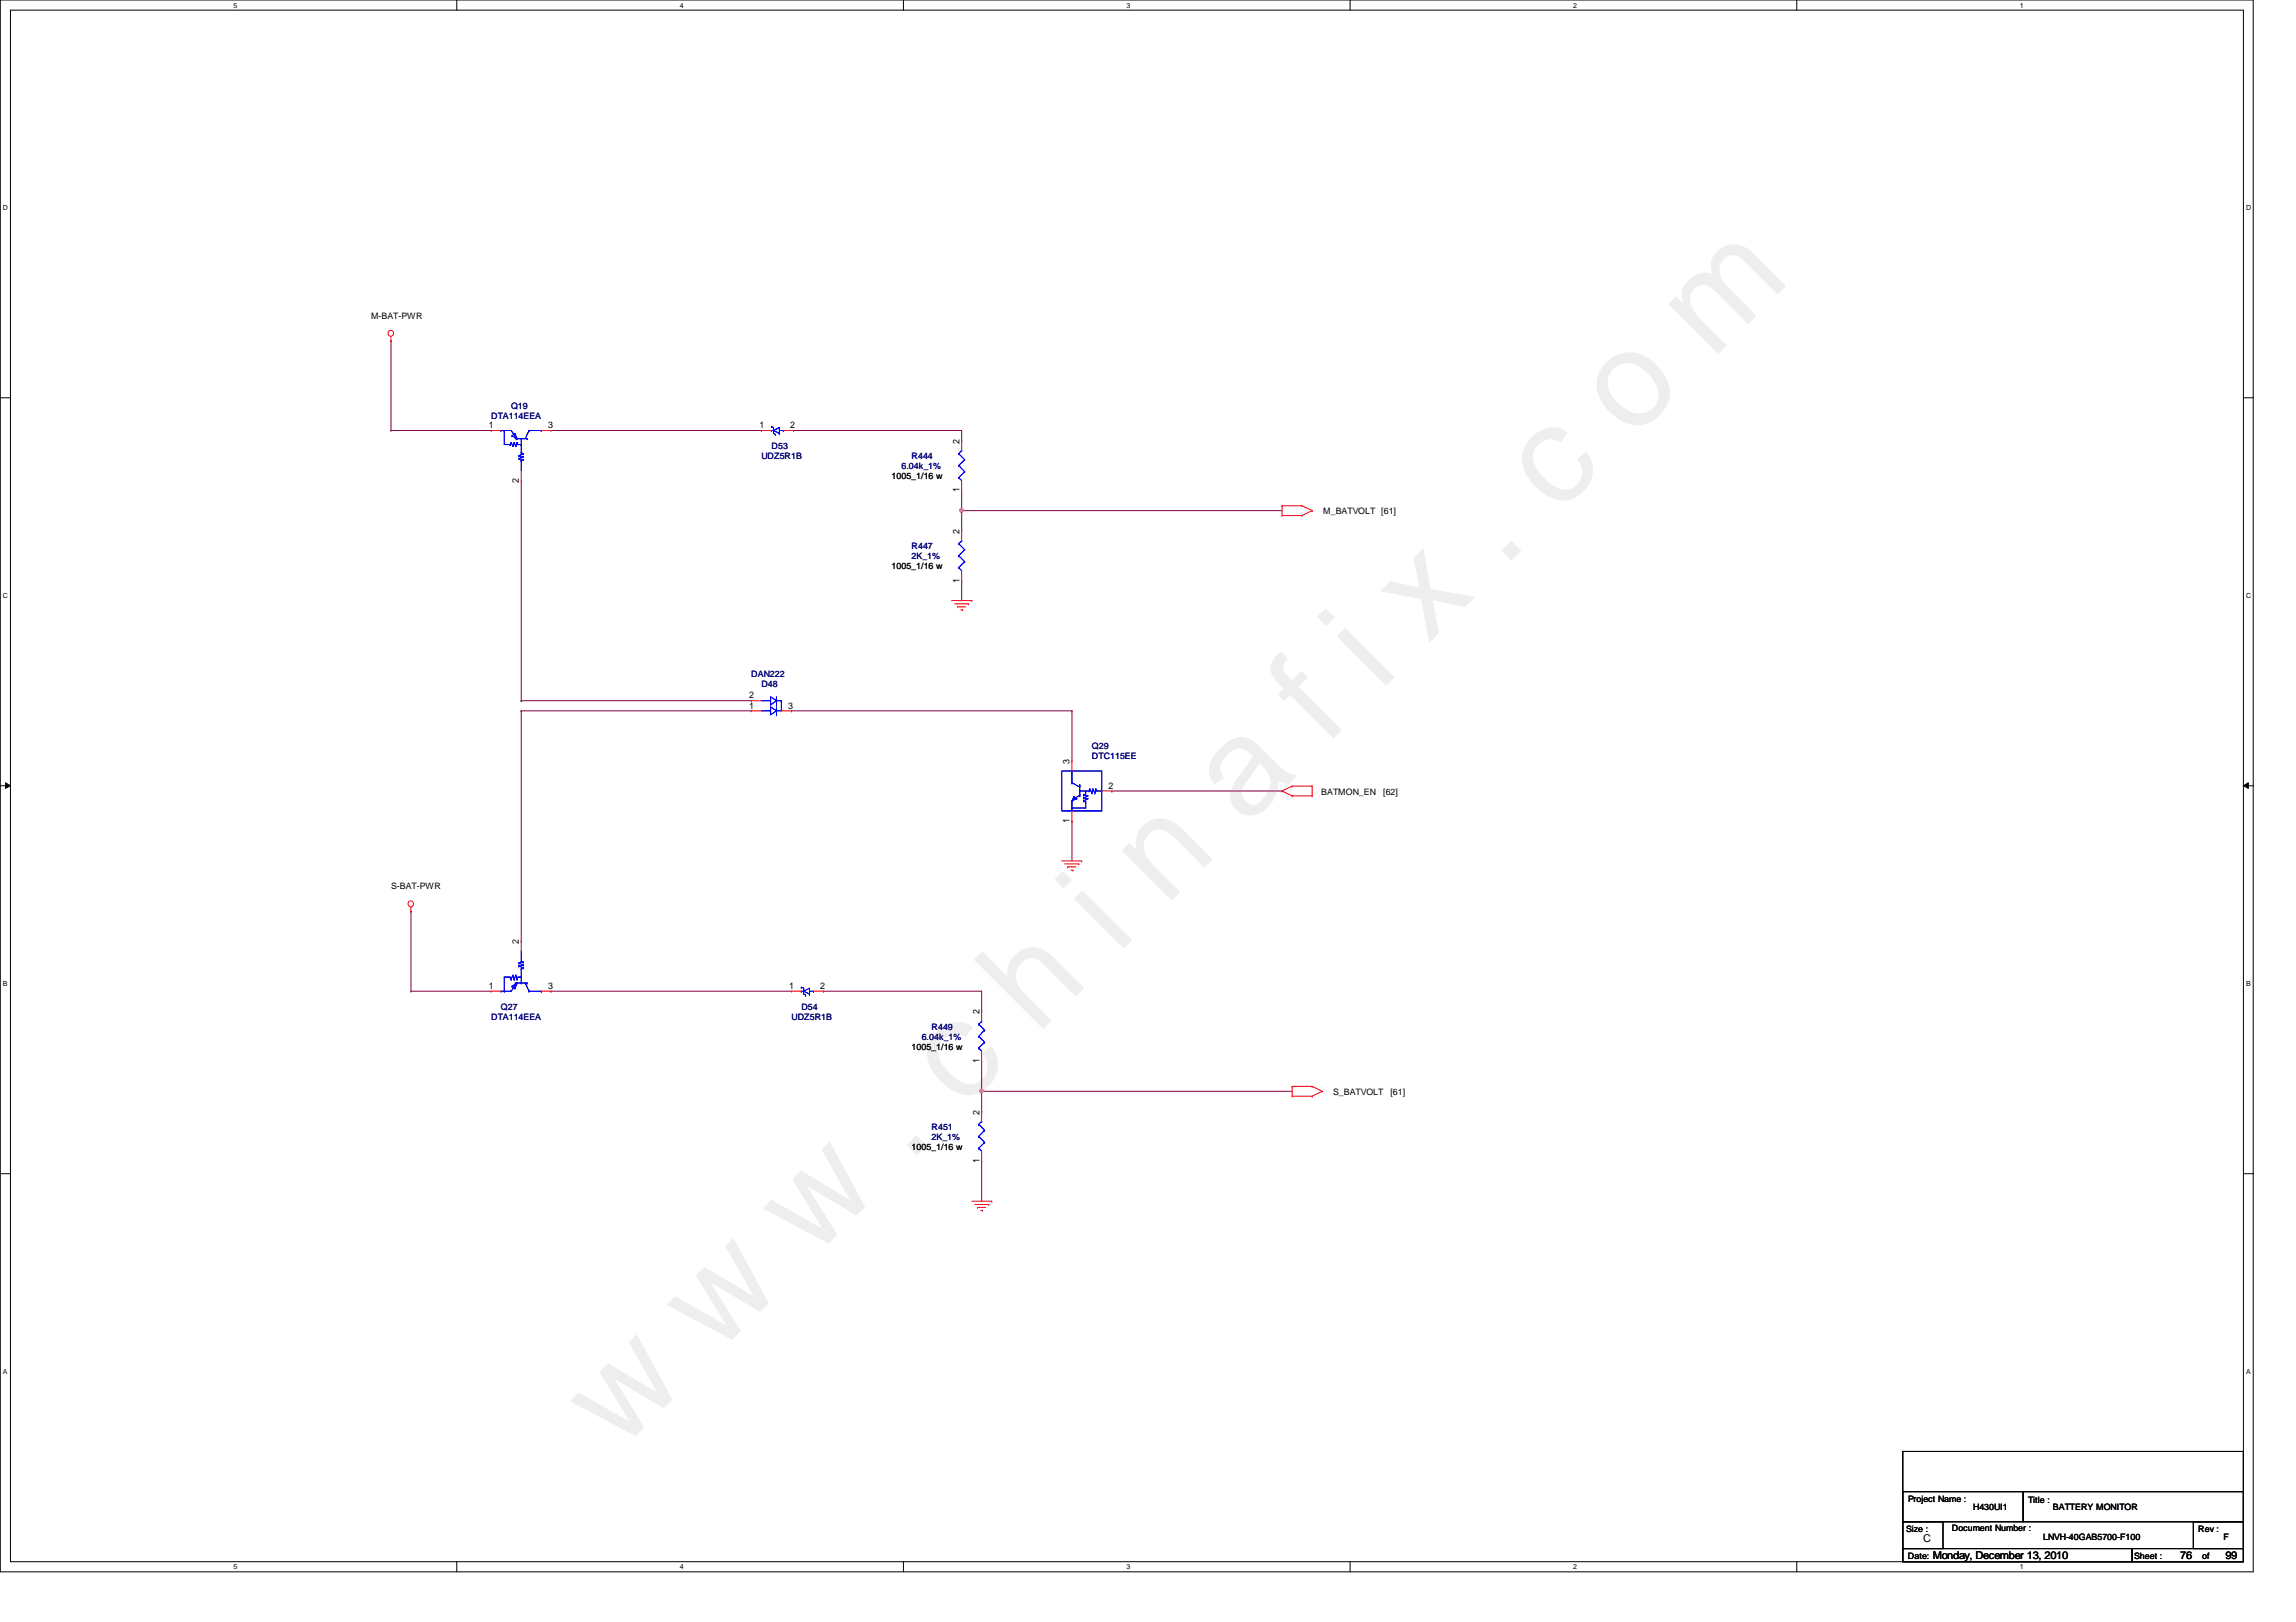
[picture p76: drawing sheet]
<svg xmlns="http://www.w3.org/2000/svg" width="297mm" height="210mm" viewBox="0 0 297 210" stroke-linecap="round" stroke-linejoin="round" font-family="sans-serif">
<defs><g id="words">
<text font-size="17.6" fill="#f0f" x="80.1" y="188" transform="rotate(-45 80.1 188)">w w w . c h i n a f i x . c o m</text>
<g font-size="1.4">
<text x="248.8" y="199.5">C</text>
<text x="250.1" y="201.7">Monday, December 13, 2010</text>
<text x="282.1" y="201.7">76</text>
<text x="287.9" y="201.7">99</text>
</g>
<g font-size="1.2">
<text x="63.2" y="55.4">1</text>
<text x="70.9" y="55.4">3</text>
<text x="98.3" y="55.4">1</text>
<text x="102.2" y="55.4">2</text>
<text x="124.1" y="57.4" transform="rotate(-90 124.1 57.4)">2</text>
<text x="67.1" y="62.4" transform="rotate(-90 67.1 62.4)">2</text>
<text x="124.1" y="63.7" transform="rotate(-90 124.1 63.7)">1</text>
<text x="124.1" y="69.1" transform="rotate(-90 124.1 69.1)">2</text>
<text x="124.1" y="75.4" transform="rotate(-90 124.1 75.4)">1</text>
<text x="96.9" y="91.7">1</text>
<text x="96.9" y="90.4">2</text>
<text x="102" y="91.7">3</text>
<text x="138.4" y="98.9" transform="rotate(-90 138.4 98.9)">3</text>
<text x="138.4" y="106.5" transform="rotate(-90 138.4 106.5)">1</text>
<text x="143.4" y="102.1">2</text>
<text x="67.1" y="122.2" transform="rotate(-90 67.1 122.2)">2</text>
<text x="63.2" y="128">1</text>
<text x="70.9" y="128">3</text>
<text x="102.1" y="128">1</text>
<text x="106.1" y="128">2</text>
<text x="126.7" y="131.3" transform="rotate(-90 126.7 131.3)">2</text>
<text x="126.7" y="137.5" transform="rotate(-90 126.7 137.5)">1</text>
<text x="126.7" y="144.2" transform="rotate(-90 126.7 144.2)">2</text>
<text x="126.7" y="150.5" transform="rotate(-90 126.7 150.5)">1</text>
</g>
<g font-size="1.1">
<text x="48" y="41.3">M-BAT-PWR</text>
<text x="115.4" y="62">1005_1/16 w</text>
<text x="171.2" y="66.5">M_BATVOLT [61]</text>
<text x="115.4" y="73.7">1005_1/16 w</text>
<text x="170.9" y="102.8">BATMON_EN</text>
<text x="178.9" y="102.8">[62]</text>
<text x="50.6" y="115.1">S-BAT-PWR</text>
<text x="117.9" y="135.8">1005_1/16 w</text>
<text x="172.5" y="141.7">S_BATVOLT</text>
<text x="179.9" y="141.7">[61]</text>
<text x="117.9" y="148.8">1005_1/16 w</text>
<text x="246.8" y="194.4">Project Name :</text>
<text x="255.3" y="195.4">H430UI1</text>
<text x="262.4" y="194.5">Title :</text>
<text x="265.6" y="195.4">BATTERY MONITOR</text>
<text x="246.6" y="198.3">Size :</text>
<text x="246.8" y="201.8">Date:</text>
<text x="252.5" y="198.2">Document Number :</text>
<text x="264.3" y="199.3">LNVH-40GAB5700-F100</text>
<text x="276.1" y="201.8">Sheet :</text>
<text x="284.4" y="198.3">Rev :</text>
<text x="284.9" y="201.8">of</text>
<text x="287.7" y="199.3">F</text>
</g>
<g font-size="1.1" fill="#000080">
<text x="66.1" y="52.9">Q19</text>
<text x="63.5" y="54.2">DTA114EEA</text>
<text x="98.5" y="59.4">UDZ5R1B</text>
<text x="99.8" y="58.1">D53</text>
<text x="117.9" y="59.4">R444</text>
<text x="116.6" y="60.7">6.04k_1%</text>
<text x="117.9" y="71.1">R447</text>
<text x="117.9" y="72.3">2K_1%</text>
<text x="97.2" y="87.6">DAN222</text>
<text x="98.5" y="88.9">D48</text>
<text x="141.3" y="97">Q29</text>
<text x="141.3" y="98.3">DTC115EE</text>
<text x="63.5" y="132">DTA114EEA</text>
<text x="64.8" y="130.6">Q27</text>
<text x="102.4" y="132">UDZ5R1B</text>
<text x="103.7" y="130.6">D54</text>
<text x="119.2" y="134.5">6.04k_1%</text>
<text x="120.5" y="133.3">R449</text>
<text x="120.5" y="146.2">R451</text>
<text x="120.5" y="147.5">2K_1%</text>
</g>
<g font-size=".9">
<text x="30.2" y="1">5</text>
<text x="88" y="1">4</text>
<text x="145.8" y="1">3</text>
<text x="203.5" y="1">2</text>
<text x="261.3" y="1">1</text>
<text x=".4" y="27.2">D</text>
<text x="290.6" y="27.2">D</text>
<text x=".4" y="77.3">C</text>
<text x="290.6" y="77.3">C</text>
<text x=".4" y="127.6">B</text>
<text x="290.6" y="127.6">B</text>
<text x=".4" y="177.8">A</text>
<text x="290.6" y="177.8">A</text>
<text x="30.2" y="203.1">5</text>
<text x="88" y="203.1">4</text>
<text x="145.8" y="203.1">3</text>
<text x="203.5" y="203.1">2</text>
<text x="261.3" y="203.1">1</text>
</g>
</g></defs>
<path d="M0 0h291.5v203.4h-291.5zM1.4 1.3h288.8v200.8h-288.8z" fill="none" stroke="#000" stroke-width=".13"/>
<g fill="#fff">
<path d="M30.2 .2h.5v1h-.5z"/>
<path d="M30.2 202.3h.5v1h-.5z"/>
</g>
<path d="M59.1 0v1.3M59.1 202.1v1.3" fill="none" stroke="#000" stroke-width=".13"/>
<g fill="#fff">
<path d="M88 .2h.5v1h-.5z"/>
<path d="M88 202.3h.5v1h-.5z"/>
</g>
<path d="M116.9 0v1.3M116.9 202.1v1.3" fill="none" stroke="#000" stroke-width=".13"/>
<g fill="#fff">
<path d="M145.8 .2h.5v1h-.5z"/>
<path d="M145.8 202.3h.5v1h-.5z"/>
</g>
<path d="M174.7 0v1.3M174.7 202.1v1.3" fill="none" stroke="#000" stroke-width=".13"/>
<g fill="#fff">
<path d="M203.5 .2h.5v1h-.5z"/>
<path d="M203.5 202.3h.5v1h-.5z"/>
</g>
<path d="M232.4 0v1.3M232.4 202.1v1.3" fill="none" stroke="#000" stroke-width=".13"/>
<g fill="#fff">
<path d="M261.3 .2h.5v1h-.5z"/>
<path d="M261.3 202.3h.5v1h-.5z"/>
<path d="M.4 26.4h.6v1h-.6z"/>
<path d="M290.6 26.4h.6v1h-.6z"/>
<path d="M.4 76.5h.6v1.1h-.6z"/>
<path d="M290.6 76.5h.6v1.1h-.6z"/>
</g>
<path d="M0 51.5h1.4M290.2 51.5h1.3" fill="none" stroke="#000" stroke-width=".13"/>
<g fill="#fff">
<path d="M.4 126.7h.6v1.1h-.6z"/>
<path d="M290.6 126.7h.6v1.1h-.6z"/>
</g>
<path d="M0 101.7h1.4M.7 101.3l.7 .4-.7 .3zM290.2 101.7l.7-.4v.7zM290.2 101.7h1.3" fill="none" stroke="#000" stroke-width=".13"/>
<path d="M.7 101.3l.7 .4-.7 .3zM290.2 101.7l.7-.4v.7z" fill="#000"/>
<g fill="#fff">
<path d="M.4 177h.5v1h-.5z"/>
<path d="M290.6 177h.5v1h-.5z"/>
</g>
<path d="M0 151.9h1.4M290.2 151.9h1.3M246.2 196.9h5.2v3.5h-5.2zM246.2 193h15.5v3.9h-15.5zM246.2 187.8h44v14.3h-44zM261.7 193h28.5v3.9h-28.5zM283.8 196.9h6.4v3.5h-6.4zM246.2 200.4h29.6v1.7h-29.6zM275.8 200.4h14.4v1.7h-14.4z" fill="none" stroke="#000" stroke-width=".13"/>
<g fill="none" stroke="#800040" stroke-width=".13">
<path d="M50.6 55.7h.1M50.6 44.1h.1M50.6 55.7h12.9M50.6 44.1v11.6M67.4 62.2v28.5M124.4 66.1h41.5M67.4 90.7h.1M67.4 92h.1M67.4 92v29.8M67.4 90.7h29.8M67.4 92h29.8M102.4 92h36.3"/>
<path d="M53.2 117.9h.1M53.2 117.9v10.4M53.2 128.3h.1M53.2 128.3h10.3M71.3 128.3h31.1M127 141.2h40.2"/>
</g>
<g fill="none" stroke="#f00" stroke-width=".13">
<path d="M50.6 44.1h.1M50.6 43.6v.5M63.5 55.7h.1M63.5 55.7h1.3M67.4 62.2h.1M67.4 60.9v1.3M53.2 117.9h.1M53.2 117.4v.5M63.5 128.3h.1M63.5 128.3h1.3M67.4 121.8h.1M67.4 121.8v1.3"/>
<circle cx="50.5" cy="43.1" r=".38"/>
<circle cx="53.1" cy="117" r=".38"/>
</g>
<g fill="none" stroke="#00f" stroke-width=".13">
<path d="M64.8 55.7h.1M64.8 55.7h1.3l.8 1.1M65.2 55.7h.1M65.2 55.7v1.8h.8M66 57.5h.1M66.1 57.3h.1M66.1 57.3l-.1 .2M66.1 57.3l.3 .5 .1-.5M66.2 56.4h.1M66.2 56.4l.7 .4M66.5 57.3h.1M66.5 57.3l.3 .5 .1-.5"/>
<path d="M66.6 56.1h.1M66.6 56.8h1.6M66.6 56.1l.3 .7M66.6 56.1l-.4 .3M66.9 57.3h.1M66.9 56.8h.1M66.9 57.3l.1 .2h.4M67.1 59.4h.1M67.1 59h.1M67.1 59l.6 .1-.6 .3M67.1 59.4l.6 .1-.3 .1M67.4 57.5h.1"/>
<path d="M67.4 56.8h.1M67.4 58.6h.1M67.4 59.6h.1M67.4 56.8v1.8M67.4 59.6v1.3M67.4 58.6l.3 .1-.6 .3M64.8 128.3h.1M65.2 128.3h.1M66 126.4h.1M66 126.4l.1 .3M66 126.4h-.8v1.9M66.1 126.7h.1"/>
<path d="M66.1 126.7l.3-.5 .1 .5M66.2 127.6h.1M66.2 127.6l.4 .3M66.5 126.7h.1M66.5 126.7l.3-.5 .1 .5M66.6 127.9h.1M66.6 127.2h1.6M66.9 126.7h.1M66.9 127.2h.1M66.9 127.2l-.7 .4M66.9 127.2l-.8 1.1h-1.3M66.9 127.2l-.3 .7"/>
<path d="M67.1 124.6h.1M67.1 125h.1M67.1 125l.6 .3-.3 .1M67.1 124.6l.6 .3-.6 .1M67.4 126.4h.1M67.4 127.2h.1M67.4 125.4h.1M67.4 124.4h.1M67.4 126.4h-.4l-.1 .3M67.4 124.4l.3 .1-.6 .1M67.4 123.1v1.3M67.4 125.4v1.8"/>
</g>
<use href="#words"/>
</svg>
